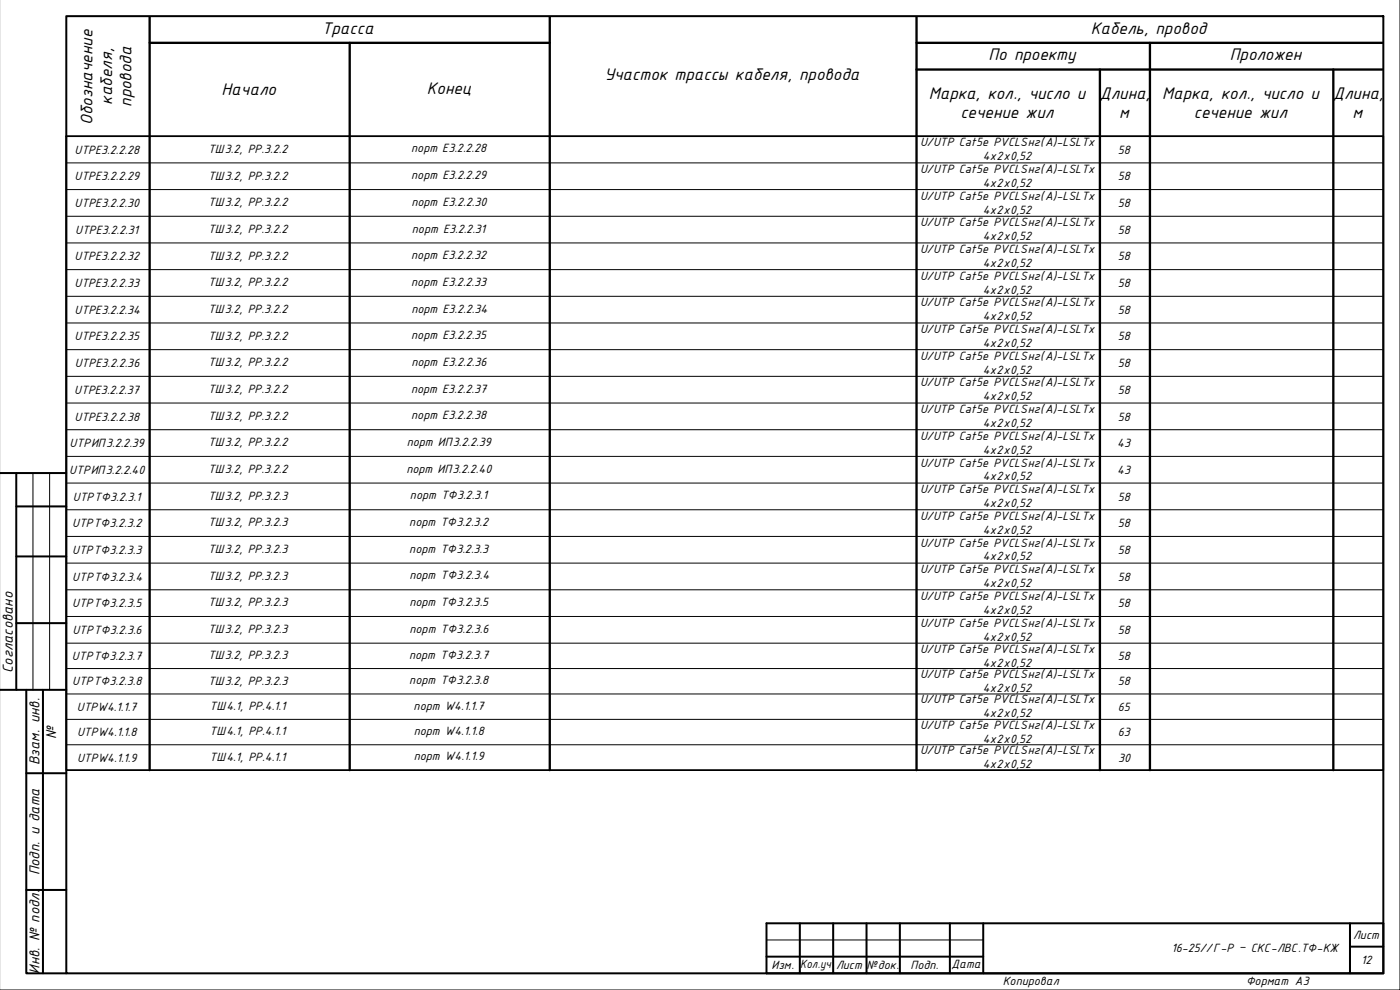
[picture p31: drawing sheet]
<svg xmlns="http://www.w3.org/2000/svg" width="420mm" height="297mm" viewBox="0 0 420 297" stroke-linecap="round" stroke-linejoin="round" font-family="sans-serif">
<defs><g id="words">
<g font-size="5.4">
<text x="96.6" y="10.1">Трасса</text>
<text x="327.4" y="10.1">Кабель, провод</text>
<text x="296.7" y="18.1">По проекту</text>
<text x="369.1" y="18.1">Проложен</text>
<text x="66.5" y="28.6">Начало</text>
<text x="128.1" y="28.3">Конец</text>
<text x="181.4" y="24.1">Участок трассы кабеля, провода</text>
<text x="278.7" y="29.7">Марка, кол., число и</text>
<text x="330.1" y="29.7">Длина,</text>
<text x="348.8" y="29.7">Марка, кол., число и</text>
<text x="400.1" y="29.7">Длина,</text>
<text x="33.6" y="31.5" transform="rotate(-90 33.6 31.5)">кабеля,</text>
<text x="39.5" y="32.1" transform="rotate(-90 39.5 32.1)">провода</text>
<text x="288.2" y="35.5">сечение жил</text>
<text x="335.8" y="35.5">м</text>
<text x="358.3" y="35.5">сечение жил</text>
<text x="405.9" y="35.5">м</text>
<text x="27.8" y="37.4" transform="rotate(-90 27.8 37.4)">Обозначение</text>
</g>
<g font-size="4.7">
<text x="3.9" y="201.9" transform="rotate(-90 3.9 201.9)">Согласовано</text>
<text x="16.9" y="221.7" transform="rotate(-90 16.9 221.7)">№</text>
<text x="11.9" y="229.5" transform="rotate(-90 11.9 229.5)">Взам. инв.</text>
<text x="11.9" y="262.6" transform="rotate(-90 11.9 262.6)">Подп. и дата</text>
<text x="11.9" y="292.2" transform="rotate(-90 11.9 292.2)">Инв. № подл.</text>
</g>
<g font-size="3.9">
<text x="22.3" y="46.1">UTPE3.2.2.28</text>
<text x="62.4" y="45.9">ТШ3.2, PP.3.2.2</text>
<text x="123.4" y="45.7">порт E3.2.2.28</text>
<text x="276.1" y="43.9">U/UTP Cat5e PVCLSнг(А)-LSLTx</text>
<text x="335.5" y="46.1">58</text>
<text x="62.4" y="53.9">ТШ3.2, PP.3.2.2</text>
<text x="123.4" y="53.8">порт E3.2.2.29</text>
<text x="276.1" y="51.9">U/UTP Cat5e PVCLSнг(А)-LSLTx</text>
<text x="295" y="48.1">4х2х0,52</text>
<text x="22.3" y="54.1">UTPE3.2.2.29</text>
<text x="276.1" y="59.9">U/UTP Cat5e PVCLSнг(А)-LSLTx</text>
<text x="295" y="56.1">4х2х0,52</text>
<text x="335.5" y="54.1">58</text>
<text x="22.4" y="62.1">UTPE3.2.2.30</text>
<text x="62.4" y="61.9">ТШ3.2, PP.3.2.2</text>
<text x="123.5" y="61.8">порт E3.2.2.30</text>
<text x="295" y="64.1">4х2х0,52</text>
<text x="335.5" y="62.1">58</text>
<text x="22.5" y="70.1">UTPE3.2.2.31</text>
<text x="62.4" y="69.9">ТШ3.2, PP.3.2.2</text>
<text x="123.6" y="69.8">порт E3.2.2.31</text>
<text x="276.1" y="67.9">U/UTP Cat5e PVCLSнг(А)-LSLTx</text>
<text x="335.5" y="70.1">58</text>
<text x="62.4" y="77.9">ТШ3.2, PP.3.2.2</text>
<text x="123.4" y="77.8">порт E3.2.2.32</text>
<text x="276.1" y="75.9">U/UTP Cat5e PVCLSнг(А)-LSLTx</text>
<text x="295" y="72.1">4х2х0,52</text>
<text x="22.3" y="78.1">UTPE3.2.2.32</text>
<text x="276.1" y="83.9">U/UTP Cat5e PVCLSнг(А)-LSLTx</text>
<text x="295" y="80.1">4х2х0,52</text>
<text x="335.5" y="78.1">58</text>
<text x="22.3" y="86.2">UTPE3.2.2.33</text>
<text x="62.4" y="85.9">ТШ3.2, PP.3.2.2</text>
<text x="123.4" y="85.8">порт E3.2.2.33</text>
<text x="295" y="88.1">4х2х0,52</text>
<text x="335.5" y="86.2">58</text>
<text x="22.4" y="94.2">UTPE3.2.2.34</text>
<text x="62.4" y="93.9">ТШ3.2, PP.3.2.2</text>
<text x="123.5" y="93.8">порт E3.2.2.34</text>
<text x="276.1" y="91.9">U/UTP Cat5e PVCLSнг(А)-LSLTx</text>
<text x="335.5" y="94.2">58</text>
<text x="62.4" y="101.9">ТШ3.2, PP.3.2.2</text>
<text x="123.4" y="101.8">порт E3.2.2.35</text>
<text x="276.1" y="100">U/UTP Cat5e PVCLSнг(А)-LSLTx</text>
<text x="295" y="96.1">4х2х0,52</text>
<text x="22.3" y="102.2">UTPE3.2.2.35</text>
<text x="276.1" y="108">U/UTP Cat5e PVCLSнг(А)-LSLTx</text>
<text x="295" y="104.1">4х2х0,52</text>
<text x="335.5" y="102.2">58</text>
<text x="22.4" y="110.2">UTPE3.2.2.36</text>
<text x="62.4" y="109.9">ТШ3.2, PP.3.2.2</text>
<text x="123.5" y="109.8">порт E3.2.2.36</text>
<text x="295" y="112.1">4х2х0,52</text>
<text x="335.5" y="110.2">58</text>
<text x="22.3" y="118.2">UTPE3.2.2.37</text>
<text x="62.4" y="117.9">ТШ3.2, PP.3.2.2</text>
<text x="123.4" y="117.8">порт E3.2.2.37</text>
<text x="276.1" y="116">U/UTP Cat5e PVCLSнг(А)-LSLTx</text>
<text x="335.5" y="118.2">58</text>
<text x="62.4" y="125.9">ТШ3.2, PP.3.2.2</text>
<text x="123.4" y="125.8">порт E3.2.2.38</text>
<text x="276.1" y="124">U/UTP Cat5e PVCLSнг(А)-LSLTx</text>
<text x="295" y="120.1">4х2х0,52</text>
<text x="22.3" y="126.2">UTPE3.2.2.38</text>
<text x="276.1" y="132">U/UTP Cat5e PVCLSнг(А)-LSLTx</text>
<text x="295" y="128.1">4х2х0,52</text>
<text x="335.5" y="126.2">58</text>
<text x="20.9" y="134.2">UTPИП3.2.2.39</text>
<text x="62.4" y="133.9">ТШ3.2, PP.3.2.2</text>
<text x="122.1" y="133.8">порт ИП3.2.2.39</text>
<text x="295" y="136.1">4х2х0,52</text>
<text x="335.3" y="134.2">43</text>
<text x="20.8" y="142.2">UTPИП3.2.2.40</text>
<text x="62.4" y="141.9">ТШ3.2, PP.3.2.2</text>
<text x="122" y="141.8">порт ИП3.2.2.40</text>
<text x="276.1" y="140">U/UTP Cat5e PVCLSнг(А)-LSLTx</text>
<text x="335.3" y="142.2">43</text>
<text x="62.4" y="149.9">ТШ3.2, PP.3.2.3</text>
<text x="123" y="149.8">порт ТФ3.2.3.1</text>
<text x="276.1" y="148">U/UTP Cat5e PVCLSнг(А)-LSLTx</text>
<text x="295" y="144.1">4х2х0,52</text>
<text x="21.8" y="150.2">UTPТФ3.2.3.1</text>
<text x="276.1" y="156">U/UTP Cat5e PVCLSнг(А)-LSLTx</text>
<text x="295" y="152.2">4х2х0,52</text>
<text x="335.5" y="150.2">58</text>
<text x="21.6" y="158.2">UTPТФ3.2.3.2</text>
<text x="62.4" y="157.9">ТШ3.2, PP.3.2.3</text>
<text x="122.8" y="157.8">порт ТФ3.2.3.2</text>
<text x="295" y="160.2">4х2х0,52</text>
<text x="335.5" y="158.2">58</text>
<text x="21.6" y="166.2">UTPТФ3.2.3.3</text>
<text x="62.4" y="166">ТШ3.2, PP.3.2.3</text>
<text x="122.8" y="165.8">порт ТФ3.2.3.3</text>
<text x="276.1" y="164">U/UTP Cat5e PVCLSнг(А)-LSLTx</text>
<text x="335.5" y="166.2">58</text>
<text x="62.4" y="174">ТШ3.2, PP.3.2.3</text>
<text x="122.9" y="173.8">порт ТФ3.2.3.4</text>
<text x="276.1" y="172">U/UTP Cat5e PVCLSнг(А)-LSLTx</text>
<text x="295" y="168.2">4х2х0,52</text>
<text x="21.7" y="174.2">UTPТФ3.2.3.4</text>
<text x="295" y="176.2">4х2х0,52</text>
<text x="335.5" y="174.2">58</text>
<text x="21.7" y="182.2">UTPТФ3.2.3.5</text>
<text x="62.4" y="182">ТШ3.2, PP.3.2.3</text>
<text x="122.9" y="181.8">порт ТФ3.2.3.5</text>
<text x="276.1" y="180">U/UTP Cat5e PVCLSнг(А)-LSLTx</text>
<text x="295" y="184.2">4х2х0,52</text>
<text x="335.5" y="182.2">58</text>
<text x="21.7" y="190.2">UTPТФ3.2.3.6</text>
<text x="62.4" y="190">ТШ3.2, PP.3.2.3</text>
<text x="122.9" y="189.8">порт ТФ3.2.3.6</text>
<text x="276.1" y="188">U/UTP Cat5e PVCLSнг(А)-LSLTx</text>
<text x="335.5" y="190.2">58</text>
<text x="62.4" y="197.8">ТШ3.2, PP.3.2.3</text>
<text x="122.8" y="197.7">порт ТФ3.2.3.7</text>
<text x="276.1" y="195.8">U/UTP Cat5e PVCLSнг(А)-LSLTx</text>
<text x="295" y="192.2">4х2х0,52</text>
<text x="21.6" y="198">UTPТФ3.2.3.7</text>
<text x="276.1" y="203.4">U/UTP Cat5e PVCLSнг(А)-LSLTx</text>
<text x="295" y="200">4х2х0,52</text>
<text x="335.5" y="198">58</text>
<text x="21.6" y="205.7">UTPТФ3.2.3.8</text>
<text x="62.4" y="205.4">ТШ3.2, PP.3.2.3</text>
<text x="122.8" y="205.3">порт ТФ3.2.3.8</text>
<text x="295" y="207.6">4х2х0,52</text>
<text x="335.5" y="205.7">58</text>
<text x="23.1" y="213.3">UTPW4.1.1.7</text>
<text x="62.9" y="213">ТШ4.1, PP.4.1.1</text>
<text x="124.1" y="212.9">порт W4.1.1.7</text>
<text x="276.1" y="211.1">U/UTP Cat5e PVCLSнг(А)-LSLTx</text>
<text x="295" y="215.2">4х2х0,52</text>
<text x="335.5" y="213.3">65</text>
<text x="23.1" y="220.9">UTPW4.1.1.8</text>
<text x="62.9" y="220.6">ТШ4.1, PP.4.1.1</text>
<text x="124.2" y="220.5">порт W4.1.1.8</text>
<text x="276.1" y="218.7">U/UTP Cat5e PVCLSнг(А)-LSLTx</text>
<text x="335.5" y="220.9">63</text>
<text x="276.1" y="226.3">U/UTP Cat5e PVCLSнг(А)-LSLTx</text>
<text x="295" y="222.9">4х2х0,52</text>
<text x="23.1" y="228.5">UTPW4.1.1.9</text>
<text x="62.9" y="228.3">ТШ4.1, PP.4.1.1</text>
<text x="124.2" y="228.1">порт W4.1.1.9</text>
<text x="295" y="230.5">4х2х0,52</text>
<text x="335.6" y="228.5">30</text>
<text x="406.1" y="281.8">Лист</text>
<text x="351.6" y="285.8">16-25//Г-Р – СКС-ЛВС.ТФ-КЖ</text>
<text x="231.5" y="290.8">Изм.</text>
<text x="240.1" y="290.4">Кол.уч</text>
<text x="250.9" y="290.8">Лист №док.</text>
<text x="273.3" y="290.8">Подп.</text>
<text x="285.5" y="290.6">Дата</text>
<text x="408.5" y="289.3">12</text>
<text x="300.9" y="295.4">Копировал</text>
<text x="374" y="295.4">Формат А3</text>
</g>
</g></defs>
<!-- layer: 0 -->
<path d="M44.9 12.9h120.1M44.9 4.8v226.3M105 12.9v218.2M165 4.8v226.3M275.1 12.9h140.1M275.1 4.8v226.3M345.1 12.9v218.2M275.1 20.9h140.1M330.1 20.9v210.2M400.1 20.9v210.2" fill="none" stroke="#000" stroke-width=".7"/>
<g fill="none" stroke="#000" stroke-width=".3">
<path d="M420.2 -.1v297.1h-420.3M19.9 40.9h395.3M19.9 48.9h395.3M19.9 56.9h395.3M19.9 64.9h395.3M19.9 72.9h395.3M19.9 80.9h395.3M19.9 88.9h395.3M19.9 96.9h395.3M19.9 104.9h395.3M19.9 112.9h395.3M19.9 120.9h395.3"/>
<path d="M19.9 128.9h395.3M19.9 136.9h395.3M9.9 141.9v65.1M14.9 141.9v65.1M19.9 144.9h395.3M19.9 152.9h395.3M19.9 161h395.3M19.9 169h395.3M19.9 177h395.3M19.9 185h395.3M19.9 193h395.3M19.9 200.6h395.3"/>
<path d="M19.9 208.2h395.3M19.9 215.8h395.3M19.9 223.5h395.3M19.9 231.1h395.3M230 282h65.1"/>
</g>
<g fill="none" stroke="#000" stroke-width=".6">
<path d="M19.9 4.8h395.3v287.2h-395.3zM-.1 141.9h20M4.9 141.9v65.1M4.9 151.9h15M4.9 167h15M4.9 187h15M-.1 207h20M7.9 207v85h12M12.9 207v85M7.9 232h12M7.9 267h12M230 277h185.2v15h-185.2z"/>
<path d="M240 277v15M250 277v15M260.1 277v15M270.1 277v15M285.1 277v15M295.1 277v15M405.1 277v15M230 287h65.1M405.1 284h10.1"/>
</g>
<path d="M19.9 40.9h395.3v190.2h-395.3z" fill="none" stroke="#000" stroke-width=".5"/>
<use href="#words"/>
</svg>
